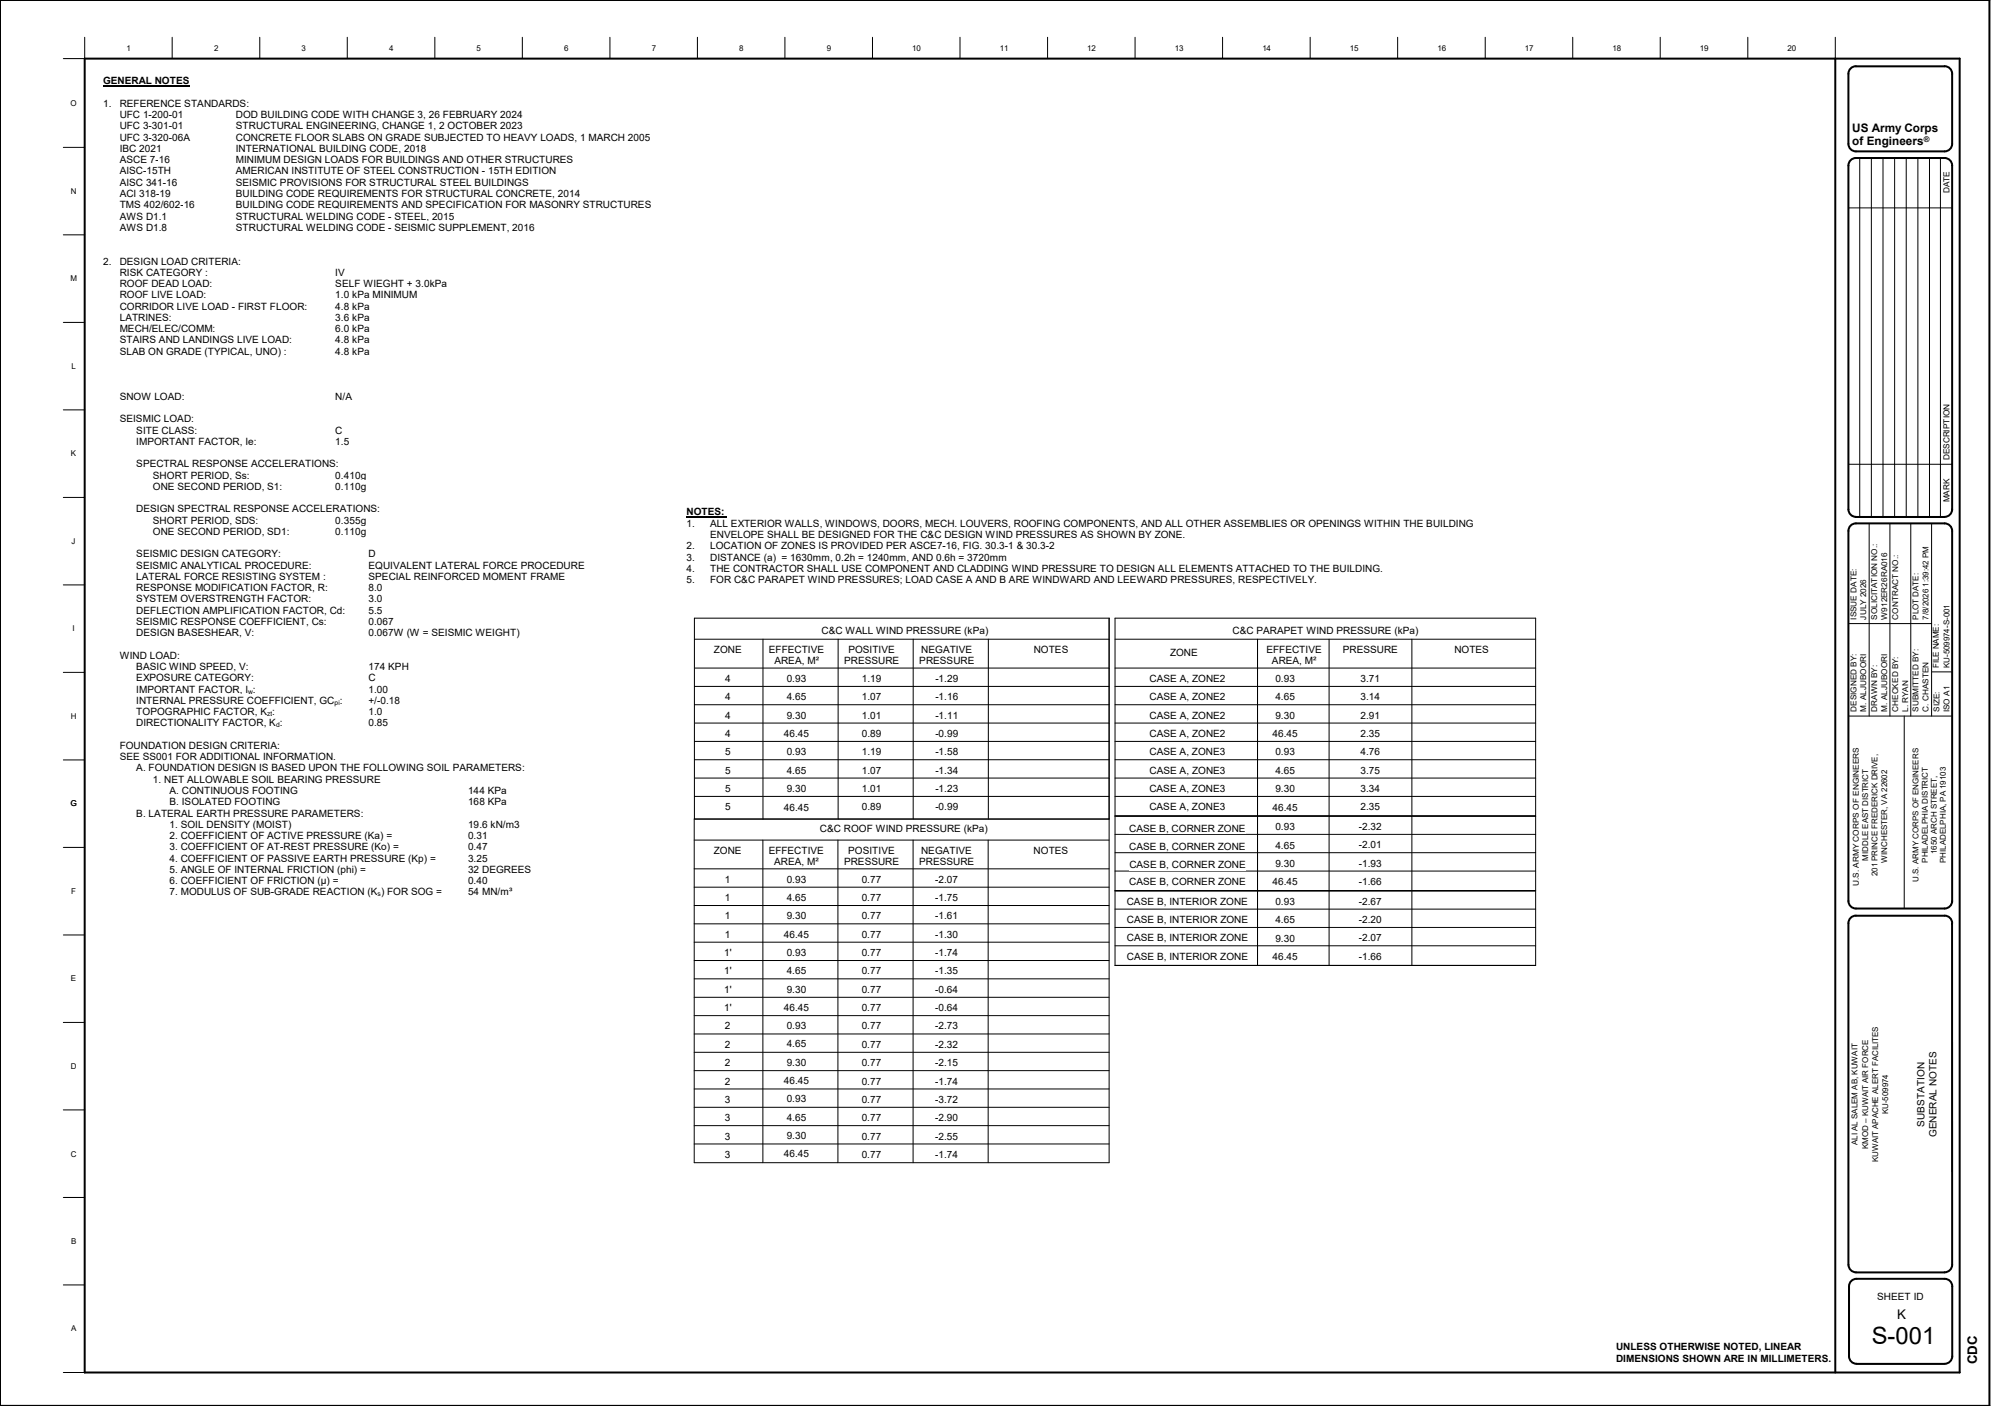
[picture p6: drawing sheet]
<svg xmlns="http://www.w3.org/2000/svg" width="841mm" height="594mm" viewBox="0 0 841 594" stroke-linecap="round" stroke-linejoin="round" font-family="sans-serif">
<defs><g id="words">
<text font-size="10.1" x="790.7" y="567.7">S-001</text>
<g font-size="5.6">
<text x="801.3" y="557.3">K</text>
<text x="835.2" y="576.4" transform="rotate(-90 835.2 576.4)">CDC</text>
</g>
<g font-size="5">
<text x="782.4" y="55.7">US Army Corps</text>
<text x="782.4" y="61.5">of Engineers</text>
</g>
<g font-size="4.2">
<text x="43.6" y="35.6">GENERAL NOTES</text>
<text x="43.6" y="45.2">1.</text>
<text x="50.6" y="45.2">REFERENCE STANDARDS:</text>
<text x="50.6" y="49.9">UFC 1-200-01</text>
<text x="99.6" y="49.9">DOD BUILDING CODE WITH CHANGE 3, 26 FEBRUARY 2024</text>
<text x="50.6" y="54.7">UFC 3-301-01</text>
<text x="50.6" y="59.4">UFC 3-320-06A</text>
<text x="99.6" y="54.7">STRUCTURAL ENGINEERING, CHANGE 1, 2 OCTOBER 2023</text>
<text x="99.6" y="59.4">CONCRETE FLOOR SLABS ON GRADE SUBJECTED TO HEAVY LOADS, 1 MARCH 2005</text>
<text x="50.6" y="64.2">IBC 2021</text>
<text x="99.6" y="64.2">INTERNATIONAL BUILDING CODE, 2018</text>
<text x="50.6" y="69">ASCE 7-16</text>
<text x="99.6" y="69">MINIMUM DESIGN LOADS FOR BUILDINGS AND OTHER STRUCTURES</text>
<text x="50.6" y="73.7">AISC-15TH</text>
<text x="99.6" y="73.7">AMERICAN INSTITUTE OF STEEL CONSTRUCTION -</text>
<text x="206.2" y="73.7">15TH EDITION</text>
<text x="50.6" y="78.5">AISC 341-16</text>
<text x="50.6" y="83.2">ACI 318-19</text>
<text x="99.6" y="78.5">SEISMIC PROVISIONS FOR STRUCTURAL STEEL BUILDINGS</text>
<text x="99.6" y="83.2">BUILDING CODE REQUIREMENTS FOR STRUCTURAL CONCRETE, 2014</text>
<text x="50.6" y="88">TMS 402/602-16</text>
<text x="99.6" y="88">BUILDING CODE REQUIREMENTS AND SPECIFICATION FOR MASONRY STRUCTURES</text>
<text x="50.6" y="92.8">AWS D1.1</text>
<text x="99.6" y="92.8">STRUCTURAL WELDING CODE -</text>
<text x="166.6" y="92.8">STEEL, 2015</text>
<text x="50.6" y="97.5">AWS D1.8</text>
<text x="99.6" y="97.5">STRUCTURAL WELDING CODE -</text>
<text x="166.6" y="97.5">SEISMIC SUPPLEMENT, 2016</text>
<text x="43.6" y="111.8">2.</text>
<text x="50.6" y="111.8">DESIGN LOAD CRITERIA:</text>
<text x="50.6" y="116.5">RISK CATEGORY :</text>
<text x="141.6" y="116.5">IV</text>
<text x="50.6" y="121.3">ROOF DEAD LOAD:</text>
<text x="141.6" y="121.3">SELF WIEGHT + 3.0kPa</text>
<text x="50.6" y="126.1">ROOF LIVE LOAD:</text>
<text x="50.6" y="130.8">CORRIDOR LIVE LOAD -</text>
<text x="100.5" y="130.8">FIRST FLOOR:</text>
<text x="141.6" y="126.1">1.0 kPa MINIMUM</text>
<text x="141.6" y="130.8">4.8 kPa</text>
<text x="50.6" y="135.6">LATRINES:</text>
<text x="141.6" y="135.6">3.6 kPa</text>
<text x="50.6" y="140.3">MECH/ELEC/COMM:</text>
<text x="141.6" y="140.3">6.0 kPa</text>
<text x="50.6" y="145.1">STAIRS AND LANDINGS LIVE LOAD:</text>
<text x="50.6" y="149.9">SLAB ON GRADE (TYPICAL, UNO) :</text>
<text x="141.6" y="145.1">4.8 kPa</text>
<text x="141.6" y="149.9">4.8 kPa</text>
<text x="50.6" y="168.9">SNOW LOAD:</text>
<text x="141.6" y="168.9">N/A</text>
<text x="50.6" y="178.4">SEISMIC LOAD:</text>
<text x="57.6" y="183.2">SITE CLASS:</text>
<text x="141.6" y="183.2">C</text>
<text x="57.6" y="187.9">IMPORTANT FACTOR, Ie:</text>
<text x="141.6" y="187.9">1.5</text>
<text x="57.6" y="197.4">SPECTRAL RESPONSE ACCELERATIONS:</text>
<text x="64.6" y="202.2">SHORT PERIOD, Ss:</text>
<text x="141.6" y="202.2">0.410g</text>
<text x="64.6" y="207">ONE SECOND PERIOD, S1:</text>
<text x="141.6" y="207">0.110g</text>
<text x="57.6" y="216.5">DESIGN SPECTRAL RESPONSE ACCELERATIONS:</text>
<text x="64.6" y="221.2">SHORT PERIOD, SDS:</text>
<text x="141.6" y="221.2">0.355g</text>
<text x="290" y="217.8">NOTES:</text>
<text x="64.6" y="226">ONE SECOND PERIOD, SD1:</text>
<text x="141.6" y="226">0.110g</text>
<text x="290" y="222.6">1.</text>
<text x="300" y="222.6">ALL EXTERIOR WALLS, WINDOWS, DOORS, MECH. LOUVERS, ROOFING COMPONENTS, AND ALL OTHER ASSEMBLIES OR OPENINGS WITHIN THE BUILDING</text>
<text x="300" y="227.4">ENVELOPE SHALL BE DESIGNED FOR THE C&amp;C DESIGN WIND PRESSURES AS SHOWN BY ZONE.</text>
<text x="290" y="232.2">2.</text>
<text x="300" y="232.2">LOCATION OF ZONES IS PROVIDED PER ASCE7-16, FIG. 30.3-1 &amp; 30.3-2</text>
<text x="57.6" y="235.5">SEISMIC DESIGN CATEGORY:</text>
<text x="155.7" y="235.5">D</text>
<text x="290" y="236.9">3.</text>
<text x="300" y="236.9">DISTANCE (a) = 1630mm, 0.2h = 1240mm, AND 0.6h = 3720mm</text>
<text x="57.6" y="240.3">SEISMIC ANALYTICAL PROCEDURE:</text>
<text x="57.6" y="245.1">LATERAL FORCE RESISTING SYSTEM :</text>
<text x="155.7" y="240.3">EQUIVALENT LATERAL FORCE PROCEDURE</text>
<text x="155.7" y="245.1">SPECIAL REINFORCED MOMENT FRAME</text>
<text x="290" y="241.7">4.</text>
<text x="300" y="241.7">THE CONTRACTOR SHALL USE COMPONENT AND CLADDING WIND PRESSURE TO DESIGN ALL ELEMENTS ATTACHED TO THE BUILDING.</text>
<text x="57.6" y="249.8">RESPONSE MODIFICATION FACTOR, R:</text>
<text x="155.7" y="249.8">8.0</text>
<text x="290" y="246.4">5.</text>
<text x="300" y="246.4">FOR C&amp;C PARAPET WIND PRESSURES; LOAD CASE A AND B ARE WINDWARD AND LEEWARD PRESSURES, RESPECTIVELY.</text>
<text x="57.6" y="254.6">SYSTEM OVERSTRENGTH FACTOR:</text>
<text x="155.7" y="254.6">3.0</text>
<text x="57.6" y="259.3">DEFLECTION AMPLIFICATION FACTOR, Cd:</text>
<text x="155.7" y="259.3">5.5</text>
<text x="57.6" y="264.1">SEISMIC RESPONSE COEFFICIENT, Cs:</text>
<text x="57.6" y="268.9">DESIGN BASESHEAR, V:</text>
<text x="155.7" y="264.1">0.067</text>
<text x="155.7" y="268.9">0.067W (W = SEISMIC WEIGHT)</text>
<text x="347" y="267.8">C&amp;C WALL WIND PRESSURE (kPa)</text>
<text x="520.7" y="267.8">C&amp;C PARAPET WIND PRESSURE (kPa)</text>
<text x="301.6" y="276">ZONE</text>
<text x="324.8" y="276">EFFECTIVE</text>
<text x="358.4" y="276">POSITIVE</text>
<text x="389.2" y="276">NEGATIVE</text>
<text x="436.7" y="276">NOTES</text>
<text x="535" y="276">EFFECTIVE</text>
<text x="567.2" y="276">PRESSURE</text>
<text x="614.3" y="276">NOTES</text>
<text x="50.6" y="278.4">WIND LOAD:</text>
<text x="327.1" y="280.8">AREA, M²</text>
<text x="356.6" y="280.8">PRESSURE</text>
<text x="388.3" y="280.8">PRESSURE</text>
<text x="494.2" y="277.2">ZONE</text>
<text x="537.3" y="280.8">AREA, M²</text>
<text x="57.6" y="283.1">BASIC WIND SPEED, V:</text>
<text x="57.6" y="287.9">EXPOSURE CATEGORY:</text>
<text x="155.7" y="283.1">174 KPH</text>
<text x="155.7" y="287.9">C</text>
<text x="57.6" y="292.7">IMPORTANT FACTOR, I</text>
<text x="106.8" y="292.7">:</text>
<text x="155.7" y="292.7">1.00</text>
<text x="306.3" y="288.1">4</text>
<text x="332.3" y="288.2">0.93</text>
<text x="364" y="288.1">1.19</text>
<text x="395.1" y="288.1">-1.29</text>
<text x="485.6" y="288.1">CASE A, ZONE2</text>
<text x="538.7" y="288.2">0.93</text>
<text x="574.7" y="288.1">3.71</text>
<text x="57.6" y="297.4">INTERNAL PRESSURE COEFFICIENT, GC</text>
<text x="143.6" y="297.4">:</text>
<text x="155.7" y="297.4">+/-0.18</text>
<text x="306.3" y="295.9">4</text>
<text x="332.3" y="296">4.65</text>
<text x="364" y="295.9">1.07</text>
<text x="395.1" y="295.9">-1.16</text>
<text x="485.6" y="295.9">CASE A, ZONE2</text>
<text x="538.7" y="296">4.65</text>
<text x="574.7" y="295.9">3.14</text>
<text x="57.6" y="302.2">TOPOGRAPHIC FACTOR, K</text>
<text x="115" y="302.2">:</text>
<text x="155.7" y="302.2">1.0</text>
<text x="306.3" y="303.7">4</text>
<text x="332.3" y="303.7">9.30</text>
<text x="364" y="303.7">1.01</text>
<text x="395.1" y="303.7">-1.11</text>
<text x="485.6" y="303.7">CASE A, ZONE2</text>
<text x="538.7" y="303.7">9.30</text>
<text x="574.7" y="303.7">2.91</text>
<text x="57.6" y="306.9">DIRECTIONALITY FACTOR, K</text>
<text x="118.2" y="306.9">:</text>
<text x="155.7" y="306.9">0.85</text>
<text x="306.3" y="311.4">4</text>
<text x="331.1" y="311.4">46.45</text>
<text x="364" y="311.4">0.89</text>
<text x="395.1" y="311.4">-0.99</text>
<text x="485.6" y="311.4">CASE A, ZONE2</text>
<text x="537.5" y="311.4">46.45</text>
<text x="574.7" y="311.4">2.35</text>
<text x="50.6" y="316.4">FOUNDATION DESIGN CRITERIA:</text>
<text x="50.6" y="321.2">SEE SS001 FOR ADDITIONAL INFORMATION.</text>
<text x="306.3" y="319.2">5</text>
<text x="332.3" y="319.2">0.93</text>
<text x="364" y="319.2">1.19</text>
<text x="395.1" y="319.2">-1.58</text>
<text x="485.6" y="319.2">CASE A, ZONE3</text>
<text x="538.7" y="319.2">0.93</text>
<text x="574.7" y="319.2">4.76</text>
<text x="57.6" y="326">A. FOUNDATION DESIGN IS BASED UPON THE FOLLOWING SOIL PARAMETERS:</text>
<text x="306.3" y="326.9">5</text>
<text x="332.3" y="326.9">4.65</text>
<text x="364" y="326.9">1.07</text>
<text x="395.1" y="326.9">-1.34</text>
<text x="485.6" y="326.9">CASE A, ZONE3</text>
<text x="538.7" y="326.9">4.65</text>
<text x="574.7" y="326.9">3.75</text>
<text x="64.6" y="330.7">1. NET ALLOWABLE SOIL BEARING PRESSURE</text>
<text x="71.6" y="335.5">A. CONTINUOUS FOOTING</text>
<text x="197.7" y="335.5">144 KPa</text>
<text x="306.3" y="334.6">5</text>
<text x="332.3" y="334.7">9.30</text>
<text x="364" y="334.6">1.01</text>
<text x="395.1" y="334.6">-1.23</text>
<text x="485.5" y="334.6">CASE A, ZONE3</text>
<text x="538.7" y="334.7">9.30</text>
<text x="574.7" y="334.6">3.34</text>
<text x="71.6" y="340.2">B. ISOLATED FOOTING</text>
<text x="197.7" y="340.2">168 KPa</text>
<text x="57.6" y="345">B. LATERAL EARTH PRESSURE PARAMETERS:</text>
<text x="306.3" y="342.4">5</text>
<text x="331.1" y="342.5">46.45</text>
<text x="364" y="342.4">0.89</text>
<text x="395.1" y="342.4">-0.99</text>
<text x="485.5" y="342.4">CASE A, ZONE3</text>
<text x="537.5" y="342.5">46.45</text>
<text x="574.7" y="342.4">2.35</text>
<text x="71.6" y="349.8">1. SOIL DENSITY (MOIST)</text>
<text x="197.7" y="349.8">19.6 kN/m3</text>
<text x="346.4" y="351.4">C&amp;C ROOF WIND PRESSURE (kPa)</text>
<text x="477" y="351.4">CASE B, CORNER ZONE</text>
<text x="538.7" y="350.8">0.93</text>
<text x="574" y="350.7">-2.32</text>
<text x="71.6" y="354.5">2. COEFFICIENT OF ACTIVE PRESSURE (Ka) =</text>
<text x="71.6" y="359.3">3. COEFFICIENT OF AT-REST PRESSURE (Ko) =</text>
<text x="197.7" y="354.5">0.31</text>
<text x="197.7" y="359.3">0.47</text>
<text x="477" y="358.9">CASE B, CORNER ZONE</text>
<text x="538.7" y="358.5">4.65</text>
<text x="574" y="358.4">-2.01</text>
<text x="71.6" y="364">4. COEFFICIENT OF PASSIVE EARTH PRESSURE (Kp) =</text>
<text x="197.7" y="364">3.25</text>
<text x="301.5" y="360.8">ZONE</text>
<text x="324.7" y="360.8">EFFECTIVE</text>
<text x="327" y="365.6">AREA, M²</text>
<text x="356.5" y="365.6">PRESSURE</text>
<text x="358.3" y="360.8">POSITIVE</text>
<text x="388.2" y="365.6">PRESSURE</text>
<text x="389.1" y="360.8">NEGATIVE</text>
<text x="436.6" y="360.8">NOTES</text>
<text x="71.6" y="368.8">5. ANGLE OF INTERNAL FRICTION (phi) =</text>
<text x="197.7" y="368.8">32 DEGREES</text>
<text x="477.1" y="366.9">CASE B, CORNER ZONE</text>
<text x="538.7" y="366.3">9.30</text>
<text x="574" y="366.2">-1.93</text>
<text x="71.6" y="373.5">6. COEFFICIENT OF FRICTION (µ) =</text>
<text x="197.7" y="373.5">0.40</text>
<text x="306.2" y="373">1</text>
<text x="332.3" y="373">0.93</text>
<text x="364" y="373">0.77</text>
<text x="395" y="373">-2.07</text>
<text x="477" y="373.9">CASE B, CORNER ZONE</text>
<text x="537.5" y="374">46.45</text>
<text x="574" y="373.9">-1.66</text>
<text x="71.6" y="378.3">7. MODULUS OF SUB-GRADE REACTION (K</text>
<text x="161" y="378.3">) FOR SOG =</text>
<text x="197.7" y="378.3">54 MN/m³</text>
<text x="306.2" y="380.7">1</text>
<text x="332.3" y="380.7">4.65</text>
<text x="364" y="380.7">0.77</text>
<text x="395" y="380.7">-1.75</text>
<text x="476" y="382.3">CASE B, INTERIOR ZONE</text>
<text x="538.7" y="382.3">0.93</text>
<text x="574" y="382.3">-2.67</text>
<text x="306.2" y="388.5">1</text>
<text x="332.3" y="388.5">9.30</text>
<text x="364" y="388.5">0.77</text>
<text x="395" y="388.5">-1.61</text>
<text x="476" y="390">CASE B, INTERIOR ZONE</text>
<text x="538.7" y="390.1">4.65</text>
<text x="574" y="390">-2.20</text>
<text x="306.2" y="396.2">1</text>
<text x="331.1" y="396.2">46.45</text>
<text x="364" y="396.2">0.77</text>
<text x="395" y="396.2">-1.30</text>
<text x="476" y="397.8">CASE B, INTERIOR ZONE</text>
<text x="538.7" y="397.8">9.30</text>
<text x="574" y="397.8">-2.07</text>
<text x="305.9" y="404">1'</text>
<text x="332.3" y="403.9">0.93</text>
<text x="364" y="404">0.77</text>
<text x="395" y="404">-1.74</text>
<text x="476" y="405.6">CASE B, INTERIOR ZONE</text>
<text x="537.5" y="405.6">46.45</text>
<text x="574" y="405.5">-1.66</text>
<text x="305.9" y="411.7">1'</text>
<text x="332.3" y="411.7">4.65</text>
<text x="364" y="411.7">0.77</text>
<text x="395" y="411.7">-1.35</text>
<text x="305.9" y="419.5">1'</text>
<text x="332.3" y="419.4">9.30</text>
<text x="364" y="419.5">0.77</text>
<text x="395" y="419.5">-0.64</text>
<text x="305.9" y="427.2">1'</text>
<text x="331.1" y="427.2">46.45</text>
<text x="364" y="427.2">0.77</text>
<text x="395" y="427.2">-0.64</text>
<text x="306.2" y="435">2</text>
<text x="332.3" y="434.8">0.93</text>
<text x="364" y="435">0.77</text>
<text x="395" y="435">-2.73</text>
<text x="306.2" y="442.8">2</text>
<text x="332.3" y="442.5">4.65</text>
<text x="364" y="442.8">0.77</text>
<text x="395" y="442.8">-2.32</text>
<text x="306.2" y="450.5">2</text>
<text x="332.3" y="450.3">9.30</text>
<text x="364" y="450.5">0.77</text>
<text x="395" y="450.5">-2.15</text>
<text x="306.2" y="458.3">2</text>
<text x="331.1" y="458">46.45</text>
<text x="364" y="458.3">0.77</text>
<text x="395" y="458.3">-1.74</text>
<text x="306.2" y="466">3</text>
<text x="332.3" y="465.8">0.93</text>
<text x="364" y="466">0.77</text>
<text x="395" y="466">-3.72</text>
<text x="306.2" y="473.8">3</text>
<text x="332.3" y="473.5">4.65</text>
<text x="364" y="473.8">0.77</text>
<text x="395" y="473.8">-2.90</text>
<text x="812.9" y="476" transform="rotate(-90 812.9 476)">SUBSTATION</text>
<text x="306.2" y="481.5">3</text>
<text x="332.3" y="481.2">9.30</text>
<text x="364" y="481.5">0.77</text>
<text x="395" y="481.5">-2.55</text>
<text x="818" y="480.4" transform="rotate(-90 818 480.4)">GENERAL NOTES</text>
<text x="306.2" y="489.2">3</text>
<text x="331.1" y="489">46.45</text>
<text x="364" y="489.2">0.77</text>
<text x="395" y="489.2">-1.74</text>
<text x="793" y="549.5">SHEET ID</text>
<text x="682.7" y="570.6">UNLESS OTHERWISE NOTED, LINEAR</text>
<text x="682.7" y="575.6">DIMENSIONS SHOWN ARE IN MILLIMETERS.</text>
</g>
<g font-size="3.5">
<text x="823.5" y="81.6" transform="rotate(-90 823.5 81.6)">DATE</text>
<text x="823.5" y="194.5" transform="rotate(-90 823.5 194.5)">DESCRIPTION</text>
<text x="823.5" y="212.3" transform="rotate(-90 823.5 212.3)">MARK</text>
</g>
<g font-size="3.4">
<text x="53.5" y="21.8">1</text>
<text x="90.4" y="21.8">2</text>
<text x="127.4" y="21.8">3</text>
<text x="164.4" y="21.8">4</text>
<text x="201.3" y="21.8">5</text>
<text x="238.3" y="21.8">6</text>
<text x="275.3" y="21.8">7</text>
<text x="312.2" y="21.8">8</text>
<text x="349.2" y="21.8">9</text>
<text x="385.3" y="21.8">10</text>
<text x="422.3" y="21.8">11</text>
<text x="459.3" y="21.8">12</text>
<text x="496.2" y="21.8">13</text>
<text x="533.2" y="21.8">14</text>
<text x="570.2" y="21.8">15</text>
<text x="607.2" y="21.8">16</text>
<text x="644.1" y="21.8">17</text>
<text x="681.1" y="21.8">18</text>
<text x="718.1" y="21.8">19</text>
<text x="755.1" y="21.8">20</text>
<text x="29.8" y="44.8">O</text>
<text x="29.9" y="81.8">N</text>
<text x="29.7" y="118.7">M</text>
<text x="30.1" y="155.7">L</text>
<text x="30" y="192.7">K</text>
<text x="30.2" y="229.7">J</text>
<text x="784.2" y="261.8" transform="rotate(-90 784.2 261.8)">ISSUE DATE:</text>
<text x="788.3" y="261.8" transform="rotate(-90 788.3 261.8)">JULY 2026</text>
<text x="793" y="261.8" transform="rotate(-90 793 261.8)">SOLICITATION NO.:</text>
<text x="797.2" y="261.8" transform="rotate(-90 797.2 261.8)">W912ER26RA016</text>
<text x="801.8" y="261.8" transform="rotate(-90 801.8 261.8)">CONTRACT NO.:</text>
<text x="810.4" y="261.8" transform="rotate(-90 810.4 261.8)">PLOT DATE:</text>
<text x="814.6" y="261.8" transform="rotate(-90 814.6 261.8)">7/8/2026 1:39:42 PM</text>
<text x="30.7" y="266.7">I</text>
<text x="818.9" y="282.3" transform="rotate(-90 818.9 282.3)">FILE NAME:</text>
<text x="823.4" y="282.3" transform="rotate(-90 823.4 282.3)">KU-509974-S-001</text>
<text x="29.9" y="303.6">H</text>
<text x="784.2" y="300.8" transform="rotate(-90 784.2 300.8)">DESIGNED BY:</text>
<text x="788.3" y="300.8" transform="rotate(-90 788.3 300.8)">M. ALJUBOORI</text>
<text x="793" y="300.8" transform="rotate(-90 793 300.8)">DRAWN BY:</text>
<text x="797.2" y="300.8" transform="rotate(-90 797.2 300.8)">M. ALJUBOORI</text>
<text x="801.8" y="300.8" transform="rotate(-90 801.8 300.8)">CHECKED BY:</text>
<text x="806" y="300.8" transform="rotate(-90 806 300.8)">L. RYAN</text>
<text x="810.4" y="300.8" transform="rotate(-90 810.4 300.8)">SUBMITTED BY:</text>
<text x="814.6" y="300.8" transform="rotate(-90 814.6 300.8)">C. CHASTEN</text>
<text x="819.3" y="300.8" transform="rotate(-90 819.3 300.8)">SIZE:</text>
<text x="823.4" y="300.9" transform="rotate(-90 823.4 300.9)">ISO A1</text>
<text x="29.8" y="340.6">G</text>
<text x="789.1" y="363.7" transform="rotate(-90 789.1 363.7)">MIDDLE EAST DISTRICT</text>
<text x="797.1" y="364.5" transform="rotate(-90 797.1 364.5)">WINCHESTER, VA 22602</text>
<text x="814.3" y="364.5" transform="rotate(-90 814.3 364.5)">PHILADELPHIA DISTRICT</text>
<text x="818.1" y="360.8" transform="rotate(-90 818.1 360.8)">1650 ARCH STREET,</text>
<text x="821.9" y="364.6" transform="rotate(-90 821.9 364.6)">PHILADELPHIA, PA 19103</text>
<text x="793.1" y="370.2" transform="rotate(-90 793.1 370.2)">201 PRINCE FREDERICK DRIVE,</text>
<text x="30.1" y="377.6">F</text>
<text x="785.2" y="374.5" transform="rotate(-90 785.2 374.5)">U.S. ARMY CORPS OF ENGINEERS</text>
<text x="810.4" y="372.6" transform="rotate(-90 810.4 372.6)">U.S. ARMY CORPS OF ENGINEERS</text>
<text x="30" y="414.6">E</text>
<text x="29.9" y="451.6">D</text>
<text x="797.6" y="470.8" transform="rotate(-90 797.6 470.8)">KU-509974</text>
<text x="784.6" y="483.7" transform="rotate(-90 784.6 483.7)">ALI AL SALEM AB, KUWAIT</text>
<text x="789.1" y="485.5" transform="rotate(-90 789.1 485.5)">KMOD – KUWAIT AIR FORCE</text>
<text x="29.9" y="488.7">C</text>
<text x="793.4" y="491.2" transform="rotate(-90 793.4 491.2)">KUWAIT APACHE ALERT FACILITES</text>
<text x="30" y="525.6">B</text>
<text x="30" y="562.5">A</text>
</g>
<text font-size="3.3" x="812.6" y="60">®</text>
<g font-size="2.8">
<text x="104.8" y="293">w</text>
<text x="141.3" y="297.8">pi</text>
<text x="112.8" y="302.6">zt</text>
<text x="116.6" y="307.3">d</text>
<text x="159.5" y="378.7">s</text>
</g>
</g></defs>
<g fill="none" stroke="#000" stroke-width=".42">
<path d="M293.3 270.1h175.2M322.3 270.1v76M354 270.1v76M385.7 270.1v76M417.5 270.1v76M471 270.1h177.7M471 261.2h177.7v146.7h-177.7zM531.2 270.1v137.8M561.4 270.1v137.8M596.4 270.1v137.8M293.3 282.3h175.2M293.3 290h175.2"/>
<path d="M293.3 297.8h175.2M471 282.3h177.7M471 290h177.7M471 297.8h177.7M293.3 305.5h175.2M293.3 313.3h175.2M471 305.5h177.7M471 313.3h177.7M293.3 321h175.2M293.3 328.8h175.2M293.3 336.5h175.2M471 321h177.7"/>
<path d="M471 328.8h177.7M471 336.5h177.7M293.2 355h175.3M293.3 346.1v-84.9h175.2v230.1h-175.3v-145.2h175.3M322.2 355v136.3M353.9 355v136.3M385.7 355v136.3M417.4 355v136.3M471 344.8h177.7M471 352.6h177.7M293.2 367.1h175.3M293.2 374.9h175.3"/>
<path d="M471 376.4h177.7M471 360.3h177.7M471 368h177.7M293.2 382.6h175.3M293.2 390.4h175.3M293.2 398.1h175.3M471 384.1h177.7M471 391.9h177.7M471 399.6h177.7M293.2 405.8h175.3M293.2 413.6h175.3M293.2 429.1h175.3"/>
<path d="M293.2 436.9h175.3M293.2 421.4h175.3M293.2 444.6h175.3M293.2 452.4h175.3M293.2 460.1h175.3M293.2 467.9h175.3M293.2 475.6h175.3M293.2 483.4h175.3"/>
</g>
<g fill="#fff">
<path d="M347 263.9h71.7v4.8h-71.7z"/>
<path d="M301.6 272.2h11.8v4.7h-11.8z"/>
<path d="M324.8 272.2h24v4.7h-24z"/>
<path d="M327.1 276.9h18.8v4.8h-18.8z"/>
<path d="M358.4 272.2h20.8v4.7h-20.8z"/>
<path d="M356.6 276.9h23.3v4.8h-23.3z"/>
<path d="M389.2 272.2h22.7v4.7h-22.7z"/>
<path d="M388.3 276.9h23.3v4.8h-23.3z"/>
<path d="M436.7 272.2h14.6v4.7h-14.6z"/>
<path d="M306.3 284.3h2.4v4.8h-2.4z"/>
<path d="M364 284.3h8.4v4.8h-8.4z"/>
<path d="M395.1 284.3h1.4v4.8h-1.4z"/>
<path d="M396.5 284.3h8.3v4.8h-8.3z"/>
<path d="M306.3 292.1h2.4v4.7h-2.4z"/>
<path d="M306.3 299.8h2.4v4.8h-2.4z"/>
<path d="M306.3 307.6h2.4v4.7h-2.4z"/>
<path d="M306.3 315.3h2.4v4.8h-2.4z"/>
<path d="M306.3 323.1h2.4v4.7h-2.4z"/>
<path d="M306.3 330.8h2.4v4.8h-2.4z"/>
<path d="M306.3 338.6h2.4v4.7h-2.4z"/>
<path d="M364 299.8h8.4v4.8h-8.4z"/>
<path d="M395.1 299.8h1.4v4.8h-1.4z"/>
<path d="M396.5 299.8h8.3v4.8h-8.3z"/>
<path d="M364 307.6h8.4v4.7h-8.4z"/>
<path d="M395.1 307.6h1.4v4.7h-1.4z"/>
<path d="M396.5 307.6h8.3v4.7h-8.3z"/>
<path d="M395.1 315.3h1.4v4.8h-1.4z"/>
<path d="M396.5 315.3h8.3v4.8h-8.3z"/>
<path d="M395.1 323.1h1.4v4.7h-1.4z"/>
<path d="M396.5 323.1h8.3v4.7h-8.3z"/>
<path d="M395.1 330.8h1.4v4.8h-1.4z"/>
<path d="M396.5 330.8h8.3v4.8h-8.3z"/>
<path d="M364 292.1h8.4v4.7h-8.4z"/>
<path d="M395.1 292.1h1.4v4.7h-1.4z"/>
<path d="M396.5 292.1h8.3v4.7h-8.3z"/>
<path d="M332.3 284.4h8.4v4.7h-8.4z"/>
<path d="M332.3 292.1h8.4v4.8h-8.4z"/>
<path d="M332.3 299.9h8.4v4.7h-8.4z"/>
<path d="M331.1 307.6h10.7v4.8h-10.7z"/>
<path d="M346.4 347.6h72.1v4.7h-72.1z"/>
<path d="M301.5 357h11.8v4.8h-11.8z"/>
<path d="M358.3 357h20.9v4.8h-20.9z"/>
<path d="M356.5 361.8h23.3v4.8h-23.3z"/>
<path d="M389.1 357h22.7v4.8h-22.7z"/>
<path d="M388.2 361.8h23.3v4.8h-23.3z"/>
<path d="M436.6 357h14.7v4.8h-14.7z"/>
<path d="M306.2 369.2h2.4v4.7h-2.4z"/>
<path d="M364 369.2h8.3v4.7h-8.3z"/>
<path d="M395 369.2h1.4v4.7h-1.4z"/>
<path d="M396.4 369.2h8.3v4.7h-8.3z"/>
<path d="M306.2 376.9h2.4v4.8h-2.4z"/>
<path d="M306.2 384.7h2.4v4.7h-2.4z"/>
<path d="M306.2 392.4h2.4v4.8h-2.4z"/>
<path d="M306.2 431.2h2.4v4.7h-2.4z"/>
<path d="M306.2 439h2.4v4.7h-2.4z"/>
<path d="M306.2 446.7h2.4v4.7h-2.4z"/>
<path d="M306.2 454.4h2.4v4.8h-2.4z"/>
<path d="M306.2 462.2h2.4v4.7h-2.4z"/>
<path d="M306.2 469.9h2.4v4.8h-2.4z"/>
<path d="M306.2 477.7h2.4v4.7h-2.4z"/>
<path d="M306.2 485.4h2.4v4.8h-2.4z"/>
<path d="M364 376.9h8.3v4.8h-8.3z"/>
<path d="M364 384.7h8.3v4.7h-8.3z"/>
<path d="M364 392.4h8.3v4.8h-8.3z"/>
<path d="M395 376.9h1.4v4.8h-1.4z"/>
<path d="M396.4 376.9h8.3v4.8h-8.3z"/>
<path d="M395 384.7h1.4v4.7h-1.4z"/>
<path d="M396.4 384.7h8.3v4.7h-8.3z"/>
<path d="M395 431.2h1.4v4.7h-1.4z"/>
<path d="M396.4 431.2h8.3v4.7h-8.3z"/>
<path d="M395 439h1.4v4.7h-1.4z"/>
<path d="M396.4 439h8.3v4.7h-8.3z"/>
<path d="M395 446.7h1.4v4.7h-1.4z"/>
<path d="M396.4 446.7h8.3v4.7h-8.3z"/>
<path d="M395 454.4h1.4v4.8h-1.4z"/>
<path d="M396.4 454.4h8.3v4.8h-8.3z"/>
<path d="M395 462.2h1.4v4.7h-1.4z"/>
<path d="M396.4 462.2h8.3v4.7h-8.3z"/>
<path d="M395 469.9h1.4v4.8h-1.4z"/>
<path d="M396.4 469.9h8.3v4.8h-8.3z"/>
<path d="M395 477.7h1.4v4.7h-1.4z"/>
<path d="M396.4 477.7h8.3v4.7h-8.3z"/>
<path d="M305.9 400.2h3.1v4.7h-3.1z"/>
<path d="M305.9 407.9h3.1v4.8h-3.1z"/>
<path d="M305.9 415.7h3.1v4.7h-3.1z"/>
<path d="M305.9 423.4h3.1v4.8h-3.1z"/>
<path d="M324.7 357h24v4.8h-24z"/>
<path d="M327 361.8h18.8v4.8h-18.8z"/>
<path d="M332.3 315.4h8.4v4.7h-8.4z"/>
<path d="M332.3 323.1h8.4v4.8h-8.4z"/>
<path d="M332.3 330.9h8.4v4.7h-8.4z"/>
<path d="M331.1 338.7h10.7v4.7h-10.7z"/>
<path d="M332.3 369.1h8.4v4.8h-8.4z"/>
<path d="M332.3 376.9h8.4v4.7h-8.4z"/>
<path d="M332.3 384.6h8.4v4.8h-8.4z"/>
<path d="M331.1 392.4h10.7v4.7h-10.7z"/>
<path d="M332.3 400.1h8.4v4.8h-8.4z"/>
<path d="M332.3 407.9h8.4v4.7h-8.4z"/>
<path d="M332.3 415.6h8.4v4.8h-8.4z"/>
<path d="M331.1 423.4h10.7v4.7h-10.7z"/>
<path d="M332.3 431h8.4v4.7h-8.4z"/>
<path d="M332.3 438.7h8.4v4.7h-8.4z"/>
<path d="M332.3 446.4h8.4v4.8h-8.4z"/>
<path d="M331.1 454.2h10.7v4.7h-10.7z"/>
<path d="M332.3 461.9h8.4v4.8h-8.4z"/>
<path d="M332.3 469.7h8.4v4.7h-8.4z"/>
<path d="M332.3 477.4h8.4v4.8h-8.4z"/>
<path d="M331.1 485.2h10.7v4.7h-10.7z"/>
<path d="M364 400.2h8.3v4.7h-8.3z"/>
<path d="M364 407.9h8.3v4.8h-8.3z"/>
<path d="M364 415.7h8.3v4.7h-8.3z"/>
<path d="M364 423.4h8.3v4.8h-8.3z"/>
<path d="M364 431.2h8.3v4.7h-8.3z"/>
<path d="M364 439h8.3v4.7h-8.3z"/>
<path d="M364 446.7h8.3v4.7h-8.3z"/>
<path d="M364 454.4h8.3v4.8h-8.3z"/>
<path d="M364 462.2h8.3v4.7h-8.3z"/>
<path d="M364 469.9h8.3v4.8h-8.3z"/>
<path d="M364 477.7h8.3v4.7h-8.3z"/>
<path d="M364 485.4h8.3v4.8h-8.3z"/>
<path d="M520.7 263.9h79.7v4.8h-79.7z"/>
<path d="M494.2 273.4h11.8v4.7h-11.8z"/>
<path d="M535 272.2h24.6v4.7h-24.6z"/>
<path d="M537.3 276.9h18.8v4.8h-18.8z"/>
<path d="M567.2 272.2h23.3v4.7h-23.3z"/>
<path d="M614.3 272.2h14.7v4.7h-14.7z"/>
<path d="M485.6 284.3h32.1v4.8h-32.1z"/>
<path d="M574.7 284.3h8.3v4.8h-8.3z"/>
<path d="M574.7 299.8h8.3v4.8h-8.3z"/>
<path d="M574.7 307.6h8.3v4.7h-8.3z"/>
<path d="M574.7 315.3h8.3v4.8h-8.3z"/>
<path d="M574.7 323.1h8.3v4.7h-8.3z"/>
<path d="M574.7 330.8h8.3v4.8h-8.3z"/>
<path d="M574.7 338.6h8.3v4.7h-8.3z"/>
<path d="M574.7 292.1h8.3v4.7h-8.3z"/>
<path d="M538.7 284.4h8.4v4.7h-8.4z"/>
<path d="M538.7 292.1h8.4v4.8h-8.4z"/>
<path d="M538.7 299.9h8.4v4.7h-8.4z"/>
<path d="M537.5 307.6h10.8v4.8h-10.8z"/>
<path d="M538.7 315.4h8.4v4.7h-8.4z"/>
<path d="M538.7 323.1h8.4v4.8h-8.4z"/>
<path d="M538.7 330.9h8.4v4.7h-8.4z"/>
<path d="M537.5 338.7h10.8v4.7h-10.8z"/>
<path d="M485.6 315.3h32.1v4.8h-32.1z"/>
<path d="M477 347.6h49.2v4.7h-49.2z"/>
<path d="M476 378.5h51.2v4.7h-51.2z"/>
<path d="M485.6 292.1h32.1v4.7h-32.1z"/>
<path d="M485.6 299.8h32.1v4.8h-32.1z"/>
<path d="M485.6 307.6h32.1v4.7h-32.1z"/>
<path d="M574 346.9h1.4v4.7h-1.4z"/>
<path d="M575.4 346.9h8.3v4.7h-8.3z"/>
<path d="M574 354.6h1.4v4.8h-1.4z"/>
<path d="M575.4 354.6h8.3v4.8h-8.3z"/>
<path d="M574 362.4h1.4v4.7h-1.4z"/>
<path d="M575.4 362.4h8.3v4.7h-8.3z"/>
<path d="M574 370.1h1.4v4.8h-1.4z"/>
<path d="M575.4 370.1h8.3v4.8h-8.3z"/>
<path d="M538.7 347h8.4v4.7h-8.4z"/>
<path d="M538.7 354.7h8.4v4.8h-8.4z"/>
<path d="M538.7 362.5h8.4v4.7h-8.4z"/>
<path d="M537.5 370.2h10.8v4.7h-10.8z"/>
<path d="M574 378.5h1.4v4.7h-1.4z"/>
<path d="M575.4 378.5h8.3v4.7h-8.3z"/>
<path d="M574 386.2h1.4v4.7h-1.4z"/>
<path d="M575.4 386.2h8.3v4.7h-8.3z"/>
<path d="M574 394h1.4v4.7h-1.4z"/>
<path d="M575.4 394h8.3v4.7h-8.3z"/>
<path d="M538.7 378.5h8.4v4.7h-8.4z"/>
<path d="M538.7 386.3h8.4v4.7h-8.4z"/>
<path d="M538.7 394h8.4v4.8h-8.4z"/>
<path d="M537.5 401.8h10.8v4.7h-10.8z"/>
<path d="M485.6 323.1h32.1v4.7h-32.1z"/>
<path d="M485.5 330.8h32.2v4.8h-32.2z"/>
<path d="M485.5 338.6h32.2v4.7h-32.2z"/>
<path d="M477 355.1h49.2v4.8h-49.2z"/>
<path d="M477.1 363.1h49.2v4.7h-49.2z"/>
<path d="M477 370.1h49.3v4.8h-49.3z"/>
<path d="M476 386.2h51.2v4.7h-51.2z"/>
<path d="M476 394h51.2v4.7h-51.2z"/>
<path d="M476 401.8h51.2v4.7h-51.2z"/>
<path d="M574 401.7h1.4v4.7h-1.4z"/>
<path d="M575.4 401.7h8.3v4.7h-8.3z"/>
<path d="M395.1 338.6h1.4v4.7h-1.4z"/>
<path d="M396.5 338.6h8.3v4.7h-8.3z"/>
<path d="M395 392.4h1.4v4.8h-1.4z"/>
<path d="M396.4 392.4h8.3v4.8h-8.3z"/>
<path d="M395 400.2h1.4v4.7h-1.4z"/>
<path d="M396.4 400.2h8.3v4.7h-8.3z"/>
<path d="M395 407.9h1.4v4.8h-1.4z"/>
<path d="M396.4 407.9h8.3v4.8h-8.3z"/>
<path d="M395 415.7h1.4v4.7h-1.4z"/>
<path d="M396.4 415.7h8.3v4.7h-8.3z"/>
<path d="M395 423.4h1.4v4.8h-1.4z"/>
<path d="M396.4 423.4h8.3v4.8h-8.3z"/>
<path d="M395 485.4h1.4v4.8h-1.4z"/>
<path d="M396.4 485.4h8.3v4.8h-8.3z"/>
<path d="M364 315.3h8.4v4.8h-8.4z"/>
<path d="M364 330.8h8.4v4.8h-8.4z"/>
<path d="M364 338.6h8.4v4.7h-8.4z"/>
<path d="M364 323.1h8.4v4.7h-8.4z"/>
</g>
<g fill="none" stroke="#000" stroke-width=".42">
<path d="M35.8 15.7v9.1h-9M72.7 15.7v9.1M109.7 15.7v9.1M146.7 15.7v9.1M183.7 15.7v9.1M220.6 15.7v9.1M257.6 15.7v9.1M294.6 15.7v9.1M331.6 15.7v9.1M368.6 15.7v9.1M405.5 15.7v9.1M442.5 15.7v9.1"/>
<path d="M479.5 15.7v9.1M516.4 15.7v9.1M553.4 15.7v9.1M590.4 15.7v9.1M627.4 15.7v9.1M664.3 15.7v9.1M701.3 15.7v9.1M738.3 15.7v9.1M775.3 15.7v9.1M26.8 62.3h9M785.6 66.8v151.6M790.5 66.8v151.6"/>
<path d="M795.4 66.8v151.6M800.3 66.8v151.6M805.2 66.8v151.6M810.1 66.8v151.6M815 66.8v151.6M819.7 66.8v151.6M26.8 99.2h9M780.8 87.8h43.8M26.8 136.2h9M26.8 173.2h9M780.8 196.2h43.8M26.8 210.2h9"/>
<path d="M789.6 221.1v81.5M798.3 221.1v81.5M807.1 221.1v81.5M815.9 221.1v81.5M26.8 247.1h9M780.8 263.5h35.1M26.8 284.1h9M815.9 283.9h8.7M780.8 302.6h43.8M804.4 302.6v81.3M26.8 321.1h9M26.8 358.1h9"/>
<path d="M26.8 395.1h9M26.8 432h9M26.8 469h9M26.8 506h9M26.8 542.9h9M26.8 579.9h9"/>
</g>
<path d="M0 0h840.4v594h-840.4zM35.8 24.8h792v555.1h-792zM775.3 24.8v555.1M781.7 28.9l1-.7 1.3-.2h37.4a3.1 3.1 0 0 1 3.2 3.2v29.6a3.2 3.2 0 0 1-3.2 3.2h-37.4a3.2 3.2 0 0 1-3.2-3.2v-29.6l.2-1.3zM781.7 67.7l1-.7 1.3-.2h37.4a3.2 3.2 0 0 1 3.2 3.1v145.4a3.2 3.2 0 0 1-3.2 3.1h-37.4a3.2 3.2 0 0 1-3.2-3.2v-145.3l.2-1.2zM781.7 222.1l1-.7 1.3-.3h37.4a3.2 3.2 0 0 1 3.2 3.2v156.4a3.2 3.2 0 0 1-3.2 3.2h-37.4a3.2 3.2 0 0 1-3.2-3.2v-156.4l.2-1.2zM824.6 390.1a3.1 3.1 0 0 0-3.2-3.2h-37.4a3.1 3.1 0 0 0-3.2 3.2v144.3a3.2 3.2 0 0 0 3.2 3.2h37.4a3.2 3.2 0 0 0 3.2-3.2v-144.3M782 541.3l1-.7 1.2-.3h37.3a3.2 3.2 0 0 1 3.2 3.2v29.6a3.2 3.2 0 0 1-3.2 3.1h-37.3a3.2 3.2 0 0 1-3.2-3.1v-29.6l.3-1.2z" fill="none" stroke="#000" stroke-width=".85"/>
<path d="M43.6 31.6h36.5v5h-36.5z" fill="#fff"/>
<path d="M43.6 36.1h36.5v.4h-36.5z" fill="#000"/>
<g fill="#fff">
<path d="M43.6 41.4h4.7v4.7h-4.7z"/>
<path d="M50.6 41.4h54.6v4.7h-54.6z"/>
<path d="M50.6 46.1h12.2v4.7h-12.2z"/>
<path d="M62.8 46.1h1.4v4.7h-1.4z"/>
<path d="M64.2 46.1h7.1v4.7h-7.1z"/>
<path d="M71.3 46.1h1.4v4.7h-1.4z"/>
<path d="M72.7 46.1h4.8v4.7h-4.8z"/>
<path d="M99.6 46.1h121.3v4.7h-121.3z"/>
<path d="M50.6 50.8h12.2v4.8h-12.2z"/>
<path d="M62.8 50.8h1.4v4.8h-1.4z"/>
<path d="M64.2 50.8h7.1v4.8h-7.1z"/>
<path d="M71.3 50.8h1.4v4.8h-1.4z"/>
<path d="M72.7 50.8h4.8v4.8h-4.8z"/>
<path d="M99.6 50.8h121.2v4.8h-121.2z"/>
<path d="M50.6 55.6h12.2v4.8h-12.2z"/>
<path d="M62.8 55.6h1.4v4.8h-1.4z"/>
<path d="M64.2 55.6h7.1v4.8h-7.1z"/>
<path d="M71.3 55.6h1.4v4.8h-1.4z"/>
<path d="M72.7 55.6h7.6v4.8h-7.6z"/>
<path d="M99.6 55.6h175.2v4.8h-175.2z"/>
<path d="M50.6 60.4h17.8v4.8h-17.8z"/>
<path d="M99.6 60.4h80.6v4.8h-80.6z"/>
<path d="M50.6 65.2h15.1v4.7h-15.1z"/>
<path d="M65.7 65.2h1.4v4.7h-1.4z"/>
<path d="M67.1 65.2h4.7v4.7h-4.7z"/>
<path d="M99.6 65.2h143.8v4.7h-143.8z"/>
<path d="M50.6 69.9h9.9v4.8h-9.9z"/>
<path d="M60.5 69.9h1.4v4.8h-1.4z"/>
<path d="M61.9 69.9h10.4v4.8h-10.4z"/>
<path d="M99.6 69.9h104v4.8h-104z"/>
<path d="M203.6 69.9h1.4v4.8h-1.4z"/>
<path d="M206.2 69.9h28.8v4.8h-28.8z"/>
<path d="M50.6 74.7h18.2v4.7h-18.2z"/>
<path d="M68.8 74.7h1.4v4.7h-1.4z"/>
<path d="M70.2 74.7h4.8v4.7h-4.8z"/>
<path d="M99.6 74.7h123.8v4.7h-123.8z"/>
<path d="M50.6 79.4h15.4v4.8h-15.4z"/>
<path d="M66 79.4h1.4v4.8h-1.4z"/>
<path d="M67.4 79.4h4.7v4.8h-4.7z"/>
<path d="M99.6 79.4h145.6v4.8h-145.6z"/>
<path d="M50.6 84.2h25.6v4.7h-25.6z"/>
<path d="M76.2 84.2h1.4v4.7h-1.4z"/>
<path d="M77.6 84.2h4.8v4.7h-4.8z"/>
<path d="M99.6 84.2h176.8v4.7h-176.8z"/>
<path d="M50.6 88.9h20.1v4.8h-20.1z"/>
<path d="M99.6 88.9h64.4v4.8h-64.4z"/>
<path d="M164 88.9h1.4v4.8h-1.4z"/>
<path d="M166.6 88.9h25.4v4.8h-25.4z"/>
<path d="M50.6 93.7h20.1v4.8h-20.1z"/>
<path d="M99.6 93.7h64.4v4.8h-64.4z"/>
<path d="M164 93.7h1.4v4.8h-1.4z"/>
<path d="M166.6 93.7h59.3v4.8h-59.3z"/>
<path d="M43.6 108h3.5v4.7h-3.5z"/>
<path d="M50.6 108h52.4v4.7h-52.4z"/>
<path d="M50.6 112.7h37.2v4.8h-37.2z"/>
<path d="M141.6 112.7h5.3v4.8h-5.3z"/>
<path d="M50.6 117.5h39.1v4.8h-39.1z"/>
<path d="M141.6 117.5h47.3v4.8h-47.3z"/>
<path d="M50.6 122.3h37.8v4.7h-37.8z"/>
<path d="M141.6 122.3h34.8v4.7h-34.8z"/>
<path d="M50.6 127h47.4v4.8h-47.4z"/>
<path d="M98 127h1.4v4.8h-1.4z"/>
<path d="M100.5 127h30.5v4.8h-30.5z"/>
<path d="M141.6 127h14.6v4.8h-14.6z"/>
<path d="M50.6 131.8h22v4.7h-22z"/>
<path d="M141.6 131.8h14.6v4.7h-14.6z"/>
<path d="M50.6 136.5h40.4v4.8h-40.4z"/>
<path d="M141.6 136.5h14.6v4.8h-14.6z"/>
<path d="M50.6 141.3h72.8v4.8h-72.8z"/>
<path d="M141.6 141.3h14.6v4.8h-14.6z"/>
<path d="M50.6 146.1h70.5v4.7h-70.5z"/>
<path d="M141.6 146.1h14.6v4.7h-14.6z"/>
<path d="M50.6 165.1h27.3v4.7h-27.3z"/>
<path d="M141.6 165.1h7.1v4.7h-7.1z"/>
<path d="M50.6 174.6h31.4v4.8h-31.4z"/>
<path d="M57.6 179.4h25.8v4.7h-25.8z"/>
<path d="M141.6 179.4h3.1v4.7h-3.1z"/>
<path d="M57.6 184.1h50.8v4.8h-50.8z"/>
<path d="M141.6 184.1h6v4.8h-6z"/>
<path d="M57.6 193.6h85.5v4.8h-85.5z"/>
<path d="M64.6 198.4h40.8v4.8h-40.8z"/>
<path d="M141.6 198.4h13.1v4.8h-13.1z"/>
<path d="M64.6 203.2h54.7v4.7h-54.7z"/>
<path d="M141.6 203.2h13.1v4.7h-13.1z"/>
<path d="M57.6 212.7h103v4.7h-103z"/>
<path d="M64.6 217.4h44.6v4.8h-44.6z"/>
<path d="M141.6 217.4h13.1v4.8h-13.1z"/>
<path d="M64.6 222.2h57.7v4.7h-57.7z"/>
<path d="M141.6 222.2h13.1v4.7h-13.1z"/>
<path d="M57.6 231.7h61.1v4.8h-61.1z"/>
<path d="M155.7 231.7h3v4.8h-3z"/>
<path d="M57.6 236.5h74v4.8h-74z"/>
<path d="M155.7 236.5h91.3v4.8h-91.3z"/>
<path d="M57.6 241.3h80.1v4.7h-80.1z"/>
<path d="M155.7 241.3h83.1v4.7h-83.1z"/>
<path d="M57.6 246h80.9v4.7h-80.9z"/>
<path d="M155.7 246h5.9v4.7h-5.9z"/>
<path d="M57.6 250.7h73.9v4.8h-73.9z"/>
<path d="M155.7 250.7h5.9v4.8h-5.9z"/>
<path d="M57.6 255.5h88.3v4.8h-88.3z"/>
<path d="M155.7 255.5h5.9v4.8h-5.9z"/>
<path d="M57.6 260.3h80.4v4.7h-80.4z"/>
<path d="M155.7 260.3h10.7v4.7h-10.7z"/>
<path d="M57.6 265h49.8v4.8h-49.8z"/>
<path d="M155.7 265h63.8v4.8h-63.8z"/>
<path d="M50.6 274.6h25.4v4.7h-25.4z"/>
<path d="M57.6 279.3h47.4v4.8h-47.4z"/>
<path d="M155.7 279.3h17v4.8h-17z"/>
<path d="M57.6 284.1h49.6v4.7h-49.6z"/>
<path d="M155.7 284.1h3v4.7h-3z"/>
<path d="M57.6 288.8h47.2v4.8h-47.2z"/>
<path d="M104.8 288.8h2v4.8h-2z"/>
<path d="M106.8 288.8h1.1v4.8h-1.1z"/>
<path d="M155.7 288.8h8.3v4.8h-8.3z"/>
<path d="M57.6 293.6h83.7v4.8h-83.7z"/>
<path d="M141.3 293.6h2.3v4.8h-2.3z"/>
<path d="M143.6 293.6h1.1v4.8h-1.1z"/>
<path d="M155.7 293.6h3.6v4.8h-3.6z"/>
<path d="M159.3 293.6h1.4v4.8h-1.4z"/>
<path d="M160.7 293.6h8.3v4.8h-8.3z"/>
<path d="M57.6 298.4h55.2v4.7h-55.2z"/>
<path d="M112.8 298.4h2.2v4.7h-2.2z"/>
<path d="M115 298.4h1.2v4.7h-1.2z"/>
<path d="M155.7 298.4h5.9v4.7h-5.9z"/>
<path d="M57.6 303.1h59v4.8h-59z"/>
<path d="M116.6 303.1h1.6v4.8h-1.6z"/>
<path d="M118.2 303.1h1.2v4.8h-1.2z"/>
<path d="M155.7 303.1h8.3v4.8h-8.3z"/>
<path d="M50.6 312.6h67.6v4.8h-67.6z"/>
<path d="M50.6 317.4h92.6v4.8h-92.6z"/>
<path d="M57.6 322.2h164.1v4.7h-164.1z"/>
<path d="M64.6 326.9h96.2v4.8h-96.2z"/>
<path d="M71.6 331.7h55.4v4.7h-55.4z"/>
<path d="M197.7 331.7h16.4v4.7h-16.4z"/>
<path d="M71.6 336.4h48v4.8h-48z"/>
<path d="M197.7 336.4h16.4v4.8h-16.4z"/>
<path d="M57.6 341.2h95.9v4.7h-95.9z"/>
<path d="M71.6 345.9h51.5v4.8h-51.5z"/>
<path d="M197.7 345.9h22v4.8h-22z"/>
<path d="M71.6 350.7h95.2v4.8h-95.2z"/>
<path d="M197.7 350.7h8.3v4.8h-8.3z"/>
<path d="M71.6 355.5h46.8v4.7h-46.8z"/>
<path d="M118.4 355.5h1.4v4.7h-1.4z"/>
<path d="M119.8 355.5h49.9v4.7h-49.9z"/>
<path d="M197.7 355.5h8.3v4.7h-8.3z"/>
<path d="M71.6 360.2h113.7v4.8h-113.7z"/>
<path d="M197.7 360.2h8.3v4.8h-8.3z"/>
<path d="M71.6 365h84.1v4.7h-84.1z"/>
<path d="M197.7 365h26.7v4.7h-26.7z"/>
<path d="M71.6 369.7h72.5v4.8h-72.5z"/>
<path d="M197.7 369.7h8.3v4.8h-8.3z"/>
<path d="M71.6 374.5h42.9v4.8h-42.9z"/>
<path d="M114.5 374.5h1.4v4.8h-1.4z"/>
<path d="M115.9 374.5h43.6v4.8h-43.6z"/>
<path d="M159.5 374.5h1.5v4.8h-1.5z"/>
<path d="M161 374.5h28.1v4.8h-28.1z"/>
<path d="M197.7 374.5h18.7v4.8h-18.7z"/>
<path d="M290 213.9h17.3v4.9h-17.3z"/>
</g>
<path d="M290 218.3h17.3v.5h-17.3z" fill="#000"/>
<g fill="#fff">
<path d="M290 218.8h4.7v4.8h-4.7z"/>
<path d="M300 218.8h316.2v4.8h-316.2z"/>
<path d="M616.2 218.8h7.5v4.8h-7.5z"/>
<path d="M300 223.6h200.7v4.7h-200.7z"/>
<path d="M290 228.3h4.7v4.8h-4.7z"/>
<path d="M300 228.3h98.2v4.8h-98.2z"/>
<path d="M398.2 228.3h1.4v4.8h-1.4z"/>
<path d="M399.6 228.3h24.9v4.8h-24.9z"/>
<path d="M424.5 228.3h1.4v4.8h-1.4z"/>
<path d="M425.9 228.3h15.9v4.8h-15.9z"/>
<path d="M441.8 228.3h1.4v4.8h-1.4z"/>
<path d="M443.2 228.3h2.4v4.8h-2.4z"/>
<path d="M290 233.1h4.7v4.8h-4.7z"/>
<path d="M300 233.1h125.4v4.8h-125.4z"/>
<path d="M290 237.9h4.7v4.7h-4.7z"/>
<path d="M300 237.9h285.4v4.7h-285.4z"/>
<path d="M290 242.6h4.7v4.8h-4.7z"/>
<path d="M300 242.6h258.8v4.8h-258.8z"/>
</g>
<use href="#words"/>
</svg>
